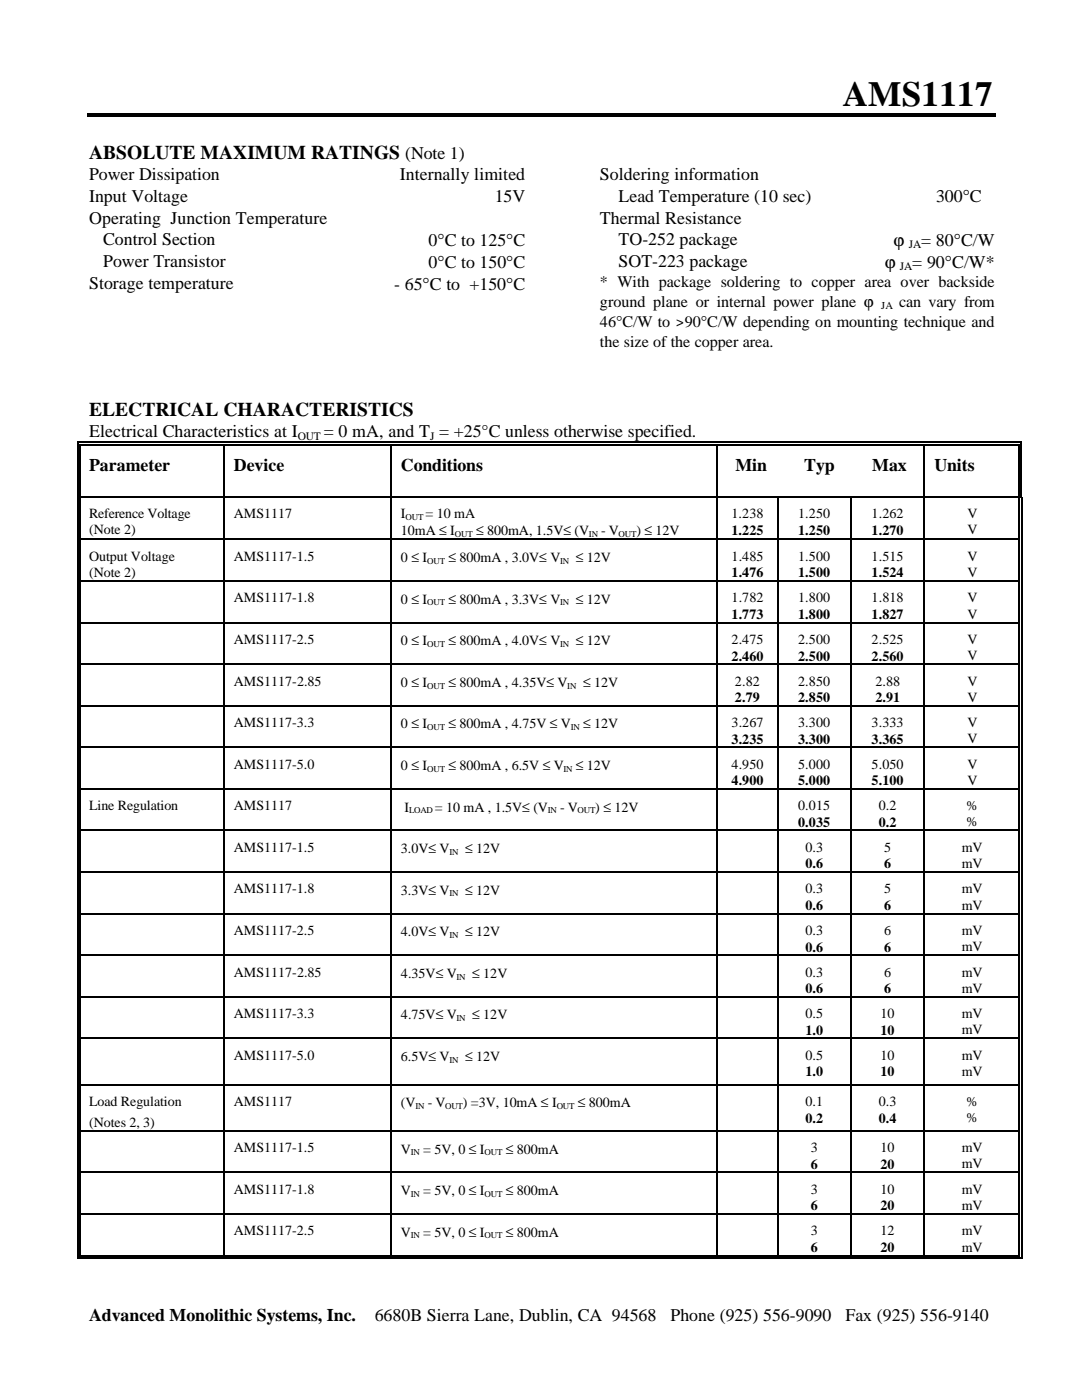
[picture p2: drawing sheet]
<svg xmlns="http://www.w3.org/2000/svg" width="216mm" height="279mm" viewBox="0 0 216 279" stroke-linecap="round" stroke-linejoin="round" font-family="sans-serif">
<defs><g id="words">
<text font-size="7" x="168.1" y="21.1">AMS1117</text>
<g font-size="3.9">
<text x="17.8" y="31.8">ABSOLUTE MAXIMUM RATINGS (Note 1)</text>
<text x="17.8" y="83.1">ELECTRICAL CHARACTERISTICS</text>
</g>
<g font-size="3.6">
<text x="17.8" y="36">Power Dissipation</text>
<text x="79.8" y="36">Internally limited</text>
<text x="119.7" y="36">Soldering information</text>
<text x="17.8" y="40.2">Input Voltage</text>
<text x="98.7" y="40.2">15V</text>
<text x="123.4" y="40.2">Lead Temperature (10 sec)</text>
<text x="186.8" y="40.4">300°C</text>
<text x="17.8" y="44.6">Operating Junction Temperature Range</text>
<text x="119.7" y="44.6">Thermal Resistance</text>
<text x="20.6" y="53.3">Power Transistor</text>
<text x="20.6" y="48.9">Control Section</text>
<text x="85.5" y="53.4">0°C to 150°C</text>
<text x="85.5" y="49">0°C to 125°C</text>
<text x="123.4" y="48.9">TO-252 package</text>
<text x="123.4" y="53.3">SOT-223 package</text>
<text x="176.5" y="53.4">ϕ</text>
<text x="178.3" y="49">ϕ</text>
<text x="182" y="53.4">= 90°C/W*</text>
<text x="183.8" y="49">= 80°C/W</text>
<text x="17.8" y="57.7">Storage temperature</text>
<text x="78.7" y="57.8">- 65°C to +150°C</text>
<text x="17.8" y="87.3">Electrical Characteristics at I</text>
<text x="64.6" y="87.3">= 0 mA, and T = +25°C unless otherwise specified.</text>
<text x="17.8" y="94">Parameter</text>
<text x="46.7" y="94">Device</text>
<text x="80" y="94">Conditions</text>
<text x="146.7" y="94">Min</text>
<text x="160.5" y="94">Typ</text>
<text x="174" y="94">Max</text>
<text x="186.4" y="94">Units</text>
<text x="17.8" y="263.6">Advanced Monolithic Systems, Inc.</text>
<text x="74.8" y="263.6">6680B Sierra Lane, Dublin, CA 94568</text>
<text x="133.8" y="263.6">Phone (925) 556-9090</text>
<text x="168.7" y="263.6">Fax (925) 556-9140</text>
</g>
<g font-size="3.2">
<text x="119.7" y="57.3">* With package soldering to copper area over backside</text>
<text x="119.7" y="61.3">ground plane or internal power plane ϕ</text>
<text x="119.7" y="65.3">46°C/W to &gt;90°C/W depending on mounting technique and</text>
<text x="179.4" y="61.3">can vary from</text>
<text x="119.7" y="69.2">the size of the copper area.</text>
</g>
<g font-size="2.8">
<text x="17.8" y="103.4">Reference Voltage</text>
<text x="17.8" y="106.6">(Note 2)</text>
<text x="46.7" y="103.4">AMS1117</text>
<text x="80" y="103.4">I</text>
<text x="80" y="106.8">10mA ≤ I</text>
<text x="84.9" y="103.4">= 10 mA</text>
<text x="95" y="106.8">≤ 800mA, 1.5V≤ (V</text>
<text x="120" y="106.8">- V</text>
<text x="127" y="106.8">) ≤ 12V</text>
<text x="146" y="103.4">1.238</text>
<text x="146" y="106.7">1.225</text>
<text x="159.3" y="103.4">1.250</text>
<text x="159.3" y="106.7">1.250</text>
<text x="173.9" y="103.4">1.262</text>
<text x="173.9" y="106.7">1.270</text>
<text x="193" y="103.4">V</text>
<text x="193" y="106.6">V</text>
<text x="17.8" y="111.9">Output Voltage</text>
<text x="46.7" y="111.9">AMS1117-1.5</text>
<text x="80" y="112.2">0 ≤ I</text>
<text x="89.5" y="112.2">≤ 800mA , 3.0V≤ V</text>
<text x="114.9" y="112.2">≤ 12V</text>
<text x="146" y="111.9">1.485</text>
<text x="159.3" y="111.9">1.500</text>
<text x="173.9" y="111.9">1.515</text>
<text x="193" y="111.9">V</text>
<text x="17.8" y="115.1">(Note 2)</text>
<text x="146" y="115.2">1.476</text>
<text x="159.3" y="115.2">1.500</text>
<text x="173.9" y="115.2">1.524</text>
<text x="193" y="115.1">V</text>
<text x="46.7" y="120.2">AMS1117-1.8</text>
<text x="80" y="120.5">0 ≤ I</text>
<text x="89.5" y="120.5">≤ 800mA , 3.3V≤ V</text>
<text x="114.9" y="120.5">≤ 12V</text>
<text x="146" y="120.2">1.782</text>
<text x="146" y="123.5">1.773</text>
<text x="159.3" y="120.2">1.800</text>
<text x="159.3" y="123.5">1.800</text>
<text x="173.9" y="120.2">1.818</text>
<text x="173.9" y="123.5">1.827</text>
<text x="193" y="120.2">V</text>
<text x="193" y="123.4">V</text>
<text x="46.7" y="128.5">AMS1117-2.5</text>
<text x="80" y="128.8">0 ≤ I</text>
<text x="89.5" y="128.8">≤ 800mA , 4.0V≤ V</text>
<text x="114.9" y="128.8">≤ 12V</text>
<text x="146" y="128.5">2.475</text>
<text x="146" y="131.8">2.460</text>
<text x="159.3" y="128.5">2.500</text>
<text x="159.3" y="131.8">2.500</text>
<text x="173.9" y="128.5">2.525</text>
<text x="173.9" y="131.8">2.560</text>
<text x="193" y="128.5">V</text>
<text x="193" y="131.7">V</text>
<text x="46.7" y="136.8">AMS1117-2.85</text>
<text x="80" y="137.1">0 ≤ I</text>
<text x="89.5" y="137.1">≤ 800mA , 4.35V≤ V</text>
<text x="116.3" y="137.1">≤ 12V</text>
<text x="146.6" y="136.8">2.82</text>
<text x="159.3" y="136.8">2.850</text>
<text x="174.7" y="136.8">2.88</text>
<text x="193" y="136.8">V</text>
<text x="146.6" y="140.1">2.79</text>
<text x="159.3" y="140.1">2.850</text>
<text x="174.7" y="140.1">2.91</text>
<text x="193" y="140">V</text>
<text x="46.7" y="145.1">AMS1117-3.3</text>
<text x="80" y="145.4">0 ≤ I</text>
<text x="89.5" y="145.4">≤ 800mA , 4.75V ≤ V</text>
<text x="116.3" y="145.4">≤ 12V</text>
<text x="146" y="145.1">3.267</text>
<text x="146" y="148.4">3.235</text>
<text x="159.3" y="145.1">3.300</text>
<text x="159.3" y="148.4">3.300</text>
<text x="173.9" y="145.1">3.333</text>
<text x="173.9" y="148.4">3.365</text>
<text x="193" y="145.1">V</text>
<text x="193" y="148.3">V</text>
<text x="46.7" y="153.4">AMS1117-5.0</text>
<text x="80" y="153.7">0 ≤ I</text>
<text x="89.5" y="153.7">≤ 800mA , 6.5V ≤ V</text>
<text x="114.9" y="153.7">≤ 12V</text>
<text x="146" y="153.4">4.950</text>
<text x="159.3" y="153.4">5.000</text>
<text x="173.9" y="153.4">5.050</text>
<text x="193" y="153.4">V</text>
<text x="17.8" y="161.7">Line Regulation</text>
<text x="46.7" y="161.7">AMS1117</text>
<text x="80.7" y="162">I</text>
<text x="86.8" y="162">= 10 mA , 1.5V≤ (V</text>
<text x="111.8" y="162">- V</text>
<text x="118.8" y="162">) ≤ 12V</text>
<text x="146" y="156.7">4.900</text>
<text x="159.3" y="161.7">0.015</text>
<text x="159.3" y="156.7">5.000</text>
<text x="173.9" y="156.7">5.100</text>
<text x="175.3" y="161.7">0.2</text>
<text x="192.9" y="161.7">%</text>
<text x="193" y="156.6">V</text>
<text x="159.3" y="165">0.035</text>
<text x="175.3" y="165">0.2</text>
<text x="192.9" y="164.9">%</text>
<text x="46.7" y="170">AMS1117-1.5</text>
<text x="80" y="170.3">3.0V≤ V</text>
<text x="92.8" y="170.3">≤ 12V</text>
<text x="160.7" y="170">0.3</text>
<text x="160.7" y="173.3">0.6</text>
<text x="176.4" y="170">5</text>
<text x="176.4" y="173.3">6</text>
<text x="191.9" y="170">mV</text>
<text x="191.9" y="173.2">mV</text>
<text x="46.7" y="178.3">AMS1117-1.8</text>
<text x="80" y="178.6">3.3V≤ V</text>
<text x="92.8" y="178.6">≤ 12V</text>
<text x="160.7" y="178.3">0.3</text>
<text x="176.4" y="178.3">5</text>
<text x="191.9" y="178.3">mV</text>
<text x="160.7" y="181.6">0.6</text>
<text x="176.4" y="181.6">6</text>
<text x="191.9" y="181.5">mV</text>
<text x="46.7" y="186.6">AMS1117-2.5</text>
<text x="80" y="186.9">4.0V≤ V</text>
<text x="92.8" y="186.9">≤ 12V</text>
<text x="160.7" y="186.6">0.3</text>
<text x="160.7" y="189.9">0.6</text>
<text x="176.4" y="186.6">6</text>
<text x="176.4" y="189.9">6</text>
<text x="191.9" y="186.6">mV</text>
<text x="191.9" y="189.8">mV</text>
<text x="46.7" y="194.9">AMS1117-2.85</text>
<text x="80" y="195.2">4.35V≤ V</text>
<text x="94.2" y="195.2">≤ 12V</text>
<text x="160.7" y="194.9">0.3</text>
<text x="176.4" y="194.9">6</text>
<text x="191.9" y="194.9">mV</text>
<text x="46.7" y="203.2">AMS1117-3.3</text>
<text x="80" y="203.5">4.75V≤ V</text>
<text x="94.2" y="203.5">≤ 12V</text>
<text x="160.7" y="198.2">0.6</text>
<text x="160.7" y="203.2">0.5</text>
<text x="175.7" y="203.2">10</text>
<text x="176.4" y="198.2">6</text>
<text x="191.9" y="198.1">mV</text>
<text x="191.9" y="203.2">mV</text>
<text x="160.7" y="206.5">1.0</text>
<text x="175.7" y="206.5">10</text>
<text x="191.9" y="206.4">mV</text>
<text x="46.7" y="211.5">AMS1117-5.0</text>
<text x="80" y="211.8">6.5V≤ V</text>
<text x="92.8" y="211.8">≤ 12V</text>
<text x="160.7" y="211.5">0.5</text>
<text x="160.7" y="214.8">1.0</text>
<text x="175.7" y="211.5">10</text>
<text x="175.7" y="214.8">10</text>
<text x="191.9" y="211.5">mV</text>
<text x="191.9" y="214.7">mV</text>
<text x="17.8" y="220.7">Load Regulation</text>
<text x="46.7" y="220.7">AMS1117</text>
<text x="80" y="221">(V</text>
<text x="85.3" y="221">- V</text>
<text x="92.4" y="221">) =3V, 10mA ≤ I</text>
<text x="115.3" y="221">≤ 800mA</text>
<text x="160.7" y="220.7">0.1</text>
<text x="175.3" y="220.7">0.3</text>
<text x="192.9" y="220.7">%</text>
<text x="17.8" y="224.9">(Notes 2, 3)</text>
<text x="160.7" y="224">0.2</text>
<text x="175.3" y="224">0.4</text>
<text x="192.9" y="223.9">%</text>
<text x="46.7" y="230">AMS1117-1.5</text>
<text x="80" y="230.2">V</text>
<text x="84.4" y="230.2">= 5V, 0 ≤ I</text>
<text x="100.9" y="230.2">≤ 800mA</text>
<text x="161.8" y="230">3</text>
<text x="161.8" y="233.3">6</text>
<text x="175.7" y="230">10</text>
<text x="175.7" y="233.3">20</text>
<text x="191.9" y="230">mV</text>
<text x="191.9" y="233.2">mV</text>
<text x="46.7" y="238.3">AMS1117-1.8</text>
<text x="80" y="238.5">V</text>
<text x="84.4" y="238.5">= 5V, 0 ≤ I</text>
<text x="100.9" y="238.5">≤ 800mA</text>
<text x="161.8" y="238.3">3</text>
<text x="175.7" y="238.3">10</text>
<text x="191.9" y="238.3">mV</text>
<text x="161.8" y="241.6">6</text>
<text x="175.7" y="241.6">20</text>
<text x="191.9" y="241.5">mV</text>
<text x="46.7" y="246.5">AMS1117-2.5</text>
<text x="80" y="246.8">V</text>
<text x="84.4" y="246.8">= 5V, 0 ≤ I</text>
<text x="100.9" y="246.8">≤ 800mA</text>
<text x="161.8" y="246.5">3</text>
<text x="161.8" y="249.9">6</text>
<text x="175.7" y="246.5">12</text>
<text x="175.7" y="249.9">20</text>
<text x="191.9" y="246.5">mV</text>
<text x="191.9" y="249.8">mV</text>
</g>
<g font-size="2.3">
<text x="179.6" y="53.9">JA</text>
<text x="181.4" y="49.5">JA</text>
<text x="59.4" y="87.8">OUT</text>
<text x="85.9" y="87.8">J</text>
</g>
<text font-size="2.1" x="175.9" y="61.6">JA</text>
<g font-size="1.8">
<text x="80.9" y="103.7">OUT</text>
<text x="90.8" y="107.2">OUT</text>
<text x="117.5" y="107.2">IN</text>
<text x="123.4" y="107.2">OUT</text>
<text x="85.3" y="112.5">OUT</text>
<text x="111.8" y="112.5">IN</text>
<text x="85.3" y="120.8">OUT</text>
<text x="111.8" y="120.8">IN</text>
<text x="85.3" y="129.1">OUT</text>
<text x="111.8" y="129.1">IN</text>
<text x="85.3" y="137.4">OUT</text>
<text x="113.2" y="137.4">IN</text>
<text x="85.3" y="145.7">OUT</text>
<text x="113.9" y="145.7">IN</text>
<text x="85.3" y="154">OUT</text>
<text x="112.4" y="154">IN</text>
<text x="81.6" y="162.3">LOAD</text>
<text x="109.3" y="162.3">IN</text>
<text x="115.2" y="162.3">OUT</text>
<text x="89.7" y="170.6">IN</text>
<text x="89.7" y="178.9">IN</text>
<text x="89.7" y="187.2">IN</text>
<text x="91.1" y="195.5">IN</text>
<text x="91.1" y="203.8">IN</text>
<text x="89.7" y="212.1">IN</text>
<text x="82.9" y="221.3">IN</text>
<text x="88.8" y="221.3">OUT</text>
<text x="111.1" y="221.3">OUT</text>
<text x="82" y="230.5">IN</text>
<text x="96.7" y="230.5">OUT</text>
<text x="82" y="238.8">IN</text>
<text x="96.7" y="238.8">OUT</text>
<text x="82" y="247.1">IN</text>
<text x="96.7" y="247.1">OUT</text>
</g>
</g></defs>
<g fill="#000">
<path d="M17.3 22.6h181.3v.8h-181.3zM15.4 88.1h.3v.8h-.3zM15.4 88.1h.8v.3h-.8zM15.4 99h.3v.2h-.3zM15.9 88.6h.3v.3h-.3zM15.9 99h.3v.2h-.3zM44.6 88.1h.8v.3h-.8zM44.6 88.6h.8v.3h-.8zM44.6 99h.3v.2h-.3zM78 88.1h.7v.3h-.7zM78 88.6h.7v.3h-.7zM78 99h.2v.2h-.2z"/>
<path d="M143 88.1h.8v.3h-.8zM143 88.6h.8v.3h-.8zM143 99h.3v.2h-.3zM155 99h.3v.2h-.3zM169.8 99h.2v.2h-.2zM184.3 88.1h.8v.3h-.8zM184.3 88.6h.8v.3h-.8zM184.3 99h.3v.2h-.3zM203.1 88.1h.8v.3h-.8zM203.1 88.6h.3v.3h-.3zM203.1 99h.3v.2h-.3zM203.4 99h.5v.2h-.5z"/>
<path d="M203.6 88.1h.3v.8h-.3zM15.4 107.5h.3v.3h-.3zM15.4 115.8h.3v.3h-.3zM15.9 107.5h.3v.3h-.3zM15.9 115.8h.3v.3h-.3zM44.6 107.5h.3v.3h-.3zM44.6 115.8h.3v.3h-.3zM78 107.5h.2v.3h-.2zM78 115.8h.2v.3h-.2zM143 107.5h.3v.3h-.3zM143 115.8h.3v.3h-.3zM155 107.5h.3v.3h-.3z"/>
<path d="M155 115.8h.3v.3h-.3zM169.8 107.5h.2v.3h-.2zM169.8 115.8h.2v.3h-.2zM184.3 107.5h.3v.3h-.3zM184.3 115.8h.3v.3h-.3zM203.2 107.5h.3v.3h-.3zM203.2 115.8h.3v.3h-.3zM203.7 107.5h.3v.3h-.3zM203.7 115.8h.3v.3h-.3zM15.4 124.1h.3v.3h-.3zM15.4 132.4h.3v.3h-.3zM15.9 124.1h.3v.3h-.3z"/>
<path d="M15.9 132.4h.3v.3h-.3zM44.6 124.1h.3v.3h-.3zM44.6 132.4h.3v.3h-.3zM78 124.1h.2v.3h-.2zM78 132.4h.2v.3h-.2zM143 124.1h.3v.3h-.3zM143 132.4h.3v.3h-.3zM155 124.1h.3v.3h-.3zM155 132.4h.3v.3h-.3zM169.8 124.1h.2v.3h-.2zM169.8 132.4h.2v.3h-.2zM184.3 124.1h.3v.3h-.3z"/>
<path d="M184.3 132.4h.3v.3h-.3zM203.2 124.1h.3v.3h-.3zM203.2 132.4h.3v.3h-.3zM203.7 124.1h.3v.3h-.3zM203.7 132.4h.3v.3h-.3zM15.4 140.7h.3v.3h-.3zM15.4 149h.3v.3h-.3zM15.4 157.3h.3v.3h-.3zM15.9 140.7h.3v.3h-.3zM15.9 149h.3v.3h-.3zM15.9 157.3h.3v.3h-.3zM44.6 140.7h.3v.3h-.3z"/>
<path d="M44.6 149h.3v.3h-.3zM44.6 157.3h.3v.3h-.3zM78 140.7h.2v.3h-.2zM78 149h.2v.3h-.2zM78 157.3h.2v.3h-.2zM143 140.7h.3v.3h-.3zM143 149h.3v.3h-.3zM143 157.3h.3v.3h-.3zM155 140.7h.3v.3h-.3zM155 149h.3v.3h-.3zM155 157.3h.3v.3h-.3zM169.8 140.7h.2v.3h-.2z"/>
<path d="M169.8 149h.2v.3h-.2zM169.8 157.3h.2v.3h-.2zM184.3 140.7h.3v.3h-.3zM184.3 149h.3v.3h-.3zM184.3 157.3h.3v.3h-.3zM203.2 140.7h.3v.3h-.3zM203.2 149h.3v.3h-.3zM203.2 157.3h.3v.3h-.3zM203.7 140.7h.3v.3h-.3zM203.7 149h.3v.3h-.3zM203.7 157.3h.3v.3h-.3zM15.4 165.6h.3v.3h-.3z"/>
<path d="M15.4 173.9h.3v.3h-.3zM15.9 165.6h.3v.3h-.3zM15.9 173.9h.3v.3h-.3zM44.6 165.6h.3v.3h-.3zM44.6 173.9h.3v.3h-.3zM78 165.6h.2v.3h-.2zM78 173.9h.2v.3h-.2zM143 165.6h.3v.3h-.3zM143 173.9h.3v.3h-.3zM155 165.6h.3v.3h-.3zM155 173.9h.3v.3h-.3zM169.8 165.6h.2v.3h-.2z"/>
<path d="M169.8 173.9h.2v.3h-.2zM184.3 165.6h.3v.3h-.3zM184.3 173.9h.3v.3h-.3zM203.2 165.6h.3v.3h-.3zM203.2 173.9h.3v.3h-.3zM203.7 165.6h.3v.3h-.3zM203.7 173.9h.3v.3h-.3zM15.4 182.2h.3v.3h-.3zM15.4 190.5h.3v.3h-.3zM15.4 198.8h.3v.3h-.3zM15.9 182.2h.3v.3h-.3zM15.9 190.5h.3v.3h-.3z"/>
<path d="M15.9 198.8h.3v.3h-.3zM44.6 182.2h.3v.3h-.3zM44.6 190.5h.3v.3h-.3zM44.6 198.8h.3v.3h-.3zM78 182.2h.2v.3h-.2zM78 190.5h.2v.3h-.2zM78 198.8h.2v.3h-.2zM143 182.2h.3v.3h-.3zM143 190.5h.3v.3h-.3zM143 198.8h.3v.3h-.3zM155 182.2h.3v.3h-.3zM155 190.5h.3v.3h-.3z"/>
<path d="M155 198.8h.3v.3h-.3zM169.8 182.2h.2v.3h-.2zM169.8 190.5h.2v.3h-.2zM169.8 198.8h.2v.3h-.2zM184.3 182.2h.3v.3h-.3zM184.3 190.5h.3v.3h-.3zM184.3 198.8h.3v.3h-.3zM203.2 182.2h.3v.3h-.3zM203.2 190.5h.3v.3h-.3zM203.2 198.8h.3v.3h-.3zM203.7 182.2h.3v.3h-.3zM203.7 190.5h.3v.3h-.3z"/>
<path d="M203.7 198.8h.3v.3h-.3zM15.4 207.1h.3v.2h-.3zM15.4 216.3h.3v.3h-.3zM15.9 207.1h.3v.2h-.3zM15.9 216.3h.3v.3h-.3zM44.6 207.1h.3v.2h-.3zM44.6 216.3h.3v.3h-.3zM78 207.1h.2v.2h-.2zM78 216.3h.2v.3h-.2zM143 207.1h.3v.2h-.3zM143 216.3h.3v.3h-.3zM155 207.1h.3v.2h-.3z"/>
<path d="M155 216.3h.3v.3h-.3zM169.8 207.1h.2v.2h-.2zM169.8 216.3h.2v.3h-.2zM184.3 207.1h.3v.2h-.3zM184.3 216.3h.3v.3h-.3zM203.2 207.1h.3v.2h-.3zM203.2 216.3h.3v.3h-.3zM203.7 207.1h.3v.2h-.3zM203.7 216.3h.3v.3h-.3zM15.4 225.6h.3v.2h-.3zM15.4 233.8h.3v.3h-.3zM15.9 225.6h.3v.2h-.3z"/>
<path d="M15.9 233.8h.3v.3h-.3zM44.6 225.6h.3v.2h-.3zM44.6 233.8h.3v.3h-.3zM78 225.6h.2v.2h-.2zM78 233.8h.2v.3h-.2zM143 225.6h.3v.2h-.3zM143 233.8h.3v.3h-.3zM155 225.6h.3v.2h-.3zM155 233.8h.3v.3h-.3zM169.8 225.6h.2v.2h-.2zM169.8 233.8h.2v.3h-.2zM184.3 225.6h.3v.2h-.3z"/>
<path d="M184.3 233.8h.3v.3h-.3zM203.2 225.6h.3v.2h-.3zM203.2 233.8h.3v.3h-.3zM203.7 225.6h.3v.2h-.3zM203.7 233.8h.3v.3h-.3zM15.4 242.1h.3v.3h-.3zM15.4 250.4h.3v.8h-.3zM15.4 251h.8v.2h-.8zM15.9 242.1h.3v.3h-.3zM15.9 250.4h.3v.3h-.3zM44.6 242.1h.3v.3h-.3zM44.6 250.4h.8v.3h-.8z"/>
<path d="M44.6 251h.8v.2h-.8zM78 242.1h.2v.3h-.2zM78 250.4h.7v.3h-.7zM78 251h.7v.2h-.7zM143 242.1h.3v.3h-.3zM143 250.4h.8v.3h-.8zM143 251h.8v.2h-.8zM155 242.1h.3v.3h-.3zM155 250.4h.8v.3h-.8zM155 251h.8v.2h-.8zM169.8 242.1h.2v.3h-.2zM169.8 250.4h.7v.3h-.7z"/>
<path d="M169.8 251h.7v.2h-.7zM184.3 242.1h.3v.3h-.3zM184.3 250.4h.8v.3h-.8zM184.3 251h.8v.2h-.8zM203.2 242.1h.3v.3h-.3zM203.2 251h.8v.2h-.8zM203.2 250.4h.3v.3h-.3zM203.7 242.1h.3v.3h-.3zM203.7 250.4h.3v.8h-.3z"/>
</g>
<g fill="none" stroke="#000" stroke-width=".25">
<path d="M15.5 88.9v10.1M15.5 99.2v8.3M16 88.9v10.1M16 99.2v8.3M16.2 88.3h28.4M16.2 88.8h28.4M16.2 99.1h28.4M44.7 88.9v10.1M44.7 99.2v8.3M44.9 99.1h33.1M45.4 88.3h32.6M45.4 88.8h32.6"/>
<path d="M78.1 88.9v10.1M78.1 99.2v8.3M78.2 99.1h64.8M78.7 88.3h64.3M78.7 88.8h64.3M143.1 88.9v10.1M143.1 99.2v8.3M143.3 99.1h11.7M143.8 88.3h40.5M143.8 88.8h40.5M155.2 99.2v8.3M155.3 99.1h14.5"/>
<path d="M169.9 99.2v8.3M170 99.1h14.3M184.4 88.9v10.1M184.4 99.2v8.3M184.6 99.1h18.5M185.1 88.3h18M185.1 88.8h18M203.2 88.9v10.1M203.3 99.2v8.3M203.8 88.9v10.1M203.8 99.2v8.3M15.5 107.8v8"/>
<path d="M15.5 116.1v8M16 107.8v8M16 116.1v8M16.2 107.7h28.4M16.2 116h28.4M44.7 107.8v8M44.7 116.1v8M44.9 107.7h33.1M44.9 116h33.1M78.1 107.8v8M78.1 116.1v8M78.2 107.7h64.8"/>
<path d="M78.2 116h64.8M143.1 107.8v8M143.1 116.1v8M143.3 107.7h11.7M143.3 116h11.7M155.2 107.8v8M155.2 116.1v8M155.3 107.7h14.5M155.3 116h14.5M169.9 107.8v8M169.9 116.1v8M170 107.7h14.3"/>
<path d="M170 116h14.3M184.4 107.8v8M184.4 116.1v8M184.6 107.7h18.6M184.6 116h18.6M203.3 107.8v8M203.3 116.1v8M203.8 107.8v8M203.8 116.1v8M15.5 124.4v8M15.5 132.7v8M16 124.4v8"/>
<path d="M16 132.7v8M16.2 124.2h28.4M16.2 132.5h28.4M44.7 124.4v8M44.7 132.7v8M44.9 124.2h33.1M44.9 132.5h33.1M78.1 124.4v8M78.1 132.7v8M78.2 124.2h64.8M78.2 132.5h64.8M143.1 124.4v8"/>
<path d="M143.1 132.7v8M143.3 124.2h11.7M143.3 132.5h11.7M155.2 124.4v8M155.2 132.7v8M155.3 124.2h14.5M155.3 132.5h14.5M169.9 124.4v8M169.9 132.7v8M170 124.2h14.3M170 132.5h14.3M184.4 124.4v8"/>
<path d="M184.4 132.7v8M184.6 124.2h18.6M184.6 132.5h18.6M203.3 124.4v8M203.3 132.7v8M203.8 124.4v8M203.8 132.7v8M15.5 141v8M15.5 149.3v8M15.5 157.6v8M16 141v8M16 149.3v8"/>
<path d="M16 157.6v8M16.2 140.8h28.4M16.2 149.1h28.4M16.2 157.4h28.4M44.7 141v8M44.7 149.3v8M44.7 157.6v8M44.9 140.8h33.1M44.9 149.1h33.1M44.9 157.4h33.1M78.1 141v8M78.1 149.3v8"/>
<path d="M78.1 157.6v8M78.2 140.8h64.8M78.2 149.1h64.8M78.2 157.4h64.8M143.1 141v8M143.1 149.3v8M143.1 157.6v8M143.3 140.8h11.7M143.3 149.1h11.7M143.3 157.4h11.7M155.2 141v8M155.2 149.3v8"/>
<path d="M155.2 157.6v8M155.3 140.8h14.5M155.3 149.1h14.5M155.3 157.4h14.5M169.9 141v8M169.9 149.3v8M169.9 157.6v8M170 140.8h14.3M170 149.1h14.3M170 157.4h14.3M184.4 141v8M184.4 149.3v8"/>
<path d="M184.4 157.6v8M184.6 140.8h18.6M184.6 149.1h18.6M184.6 157.4h18.6M203.3 141v8M203.3 149.3v8M203.3 157.6v8M203.8 141v8M203.8 149.3v8M203.8 157.6v8M15.5 165.9v8M15.5 174.2v8"/>
<path d="M16 165.9v8M16 174.2v8M16.2 165.7h28.4M16.2 174h28.4M44.7 165.9v8M44.7 174.2v8M44.9 165.7h33.1M44.9 174h33.1M78.1 165.9v8M78.1 174.2v8M78.2 165.7h64.8M78.2 174h64.8"/>
<path d="M143.1 165.9v8M143.1 174.2v8M143.3 165.7h11.7M143.3 174h11.7M155.2 165.9v8M155.2 174.2v8M155.3 165.7h14.5M155.3 174h14.5M169.9 165.9v8M169.9 174.2v8M170 165.7h14.3M170 174h14.3"/>
<path d="M184.4 165.9v8M184.4 174.2v8M184.6 165.7h18.6M184.6 174h18.6M203.3 165.9v8M203.3 174.2v8M203.8 165.9v8M203.8 174.2v8M15.5 182.5v8M15.5 190.8v8M15.5 199.1v8M16 182.5v8"/>
<path d="M16 190.8v8M16 199.1v8M16.2 182.3h28.4M16.2 190.6h28.4M16.2 198.9h28.4M44.7 182.5v8M44.7 190.8v8M44.7 199.1v8M44.9 182.3h33.1M44.9 190.6h33.1M44.9 198.9h33.1M78.1 182.5v8"/>
<path d="M78.1 190.8v8M78.1 199.1v8M78.2 182.3h64.8M78.2 190.6h64.8M78.2 198.9h64.8M143.1 182.5v8M143.1 190.8v8M143.1 199.1v8M143.3 182.3h11.7M143.3 190.6h11.7M143.3 198.9h11.7M155.2 182.5v8"/>
<path d="M155.2 190.8v8M155.2 199.1v8M155.3 182.3h14.5M155.3 190.6h14.5M155.3 198.9h14.5M169.9 182.5v8M169.9 190.8v8M169.9 199.1v8M170 182.3h14.3M170 190.6h14.3M170 198.9h14.3M184.4 182.5v8"/>
<path d="M184.4 190.8v8M184.4 199.1v8M184.6 182.3h18.6M184.6 190.6h18.6M184.6 198.9h18.6M203.3 182.5v8M203.3 190.8v8M203.3 199.1v8M203.8 182.5v8M203.8 190.8v8M203.8 199.1v8M15.5 207.3v9"/>
<path d="M15.5 216.6v9M16 207.3v9M16 216.6v9M16.2 207.2h28.4M16.2 216.5h28.4M44.7 207.3v9M44.7 216.6v9M44.9 207.2h33.1M44.9 216.5h33.1M78.1 207.3v9M78.1 216.6v9M78.2 207.2h64.8"/>
<path d="M78.2 216.5h64.8M143.1 207.3v9M143.1 216.6v9M143.3 207.2h11.7M143.3 216.5h11.7M155.2 207.3v9M155.2 216.6v9M155.3 207.2h14.5M155.3 216.5h14.5M169.9 207.3v9M169.9 216.6v9M170 207.2h14.3"/>
<path d="M170 216.5h14.3M184.4 207.3v9M184.4 216.6v9M184.6 207.2h18.6M184.6 216.5h18.6M203.3 207.3v9M203.3 216.6v9M203.8 207.3v9M203.8 216.6v9M15.5 225.8v8M15.5 234.1v8M16 225.8v8"/>
<path d="M16 234.1v8M16.2 225.7h28.4M16.2 234h28.4M44.7 225.8v8M44.7 234.1v8M44.9 225.7h33.1M44.9 234h33.1M78.1 225.8v8M78.1 234.1v8M78.2 225.7h64.8M78.2 234h64.8M143.1 225.8v8"/>
<path d="M143.1 234.1v8M143.3 225.7h11.7M143.3 234h11.7M155.2 225.8v8M155.2 234.1v8M155.3 225.7h14.5M155.3 234h14.5M169.9 225.8v8M169.9 234.1v8M170 225.7h14.3M170 234h14.3M184.4 225.8v8"/>
<path d="M184.4 234.1v8M184.6 225.7h18.6M184.6 234h18.6M203.3 225.8v8M203.3 234.1v8M203.8 225.8v8M203.8 234.1v8M15.5 242.4v8M16 242.4v8M16.2 242.3h28.4M16.2 250.6h28.4M16.2 251.1h28.4"/>
<path d="M44.7 242.4v8M44.9 242.3h33.1M45.4 250.6h32.6M45.4 251.1h32.6M78.1 242.4v8M78.2 242.3h64.8M78.7 250.6h64.3M78.7 251.1h64.3M143.1 242.4v8M143.3 242.3h11.7M143.8 250.6h11.2M143.8 251.1h11.2"/>
<path d="M155.2 242.4v8M155.3 242.3h14.5M155.8 250.6h14M155.8 251.1h14M169.9 242.4v8M170 242.3h14.3M170.5 250.6h13.8M170.5 251.1h13.8M184.4 242.4v8M184.6 242.3h18.6M185.1 250.6h18.1M185.1 251.1h18.1"/>
<path d="M203.3 242.4v8M203.8 242.4v8"/>
</g>
<use href="#words"/>
</svg>
